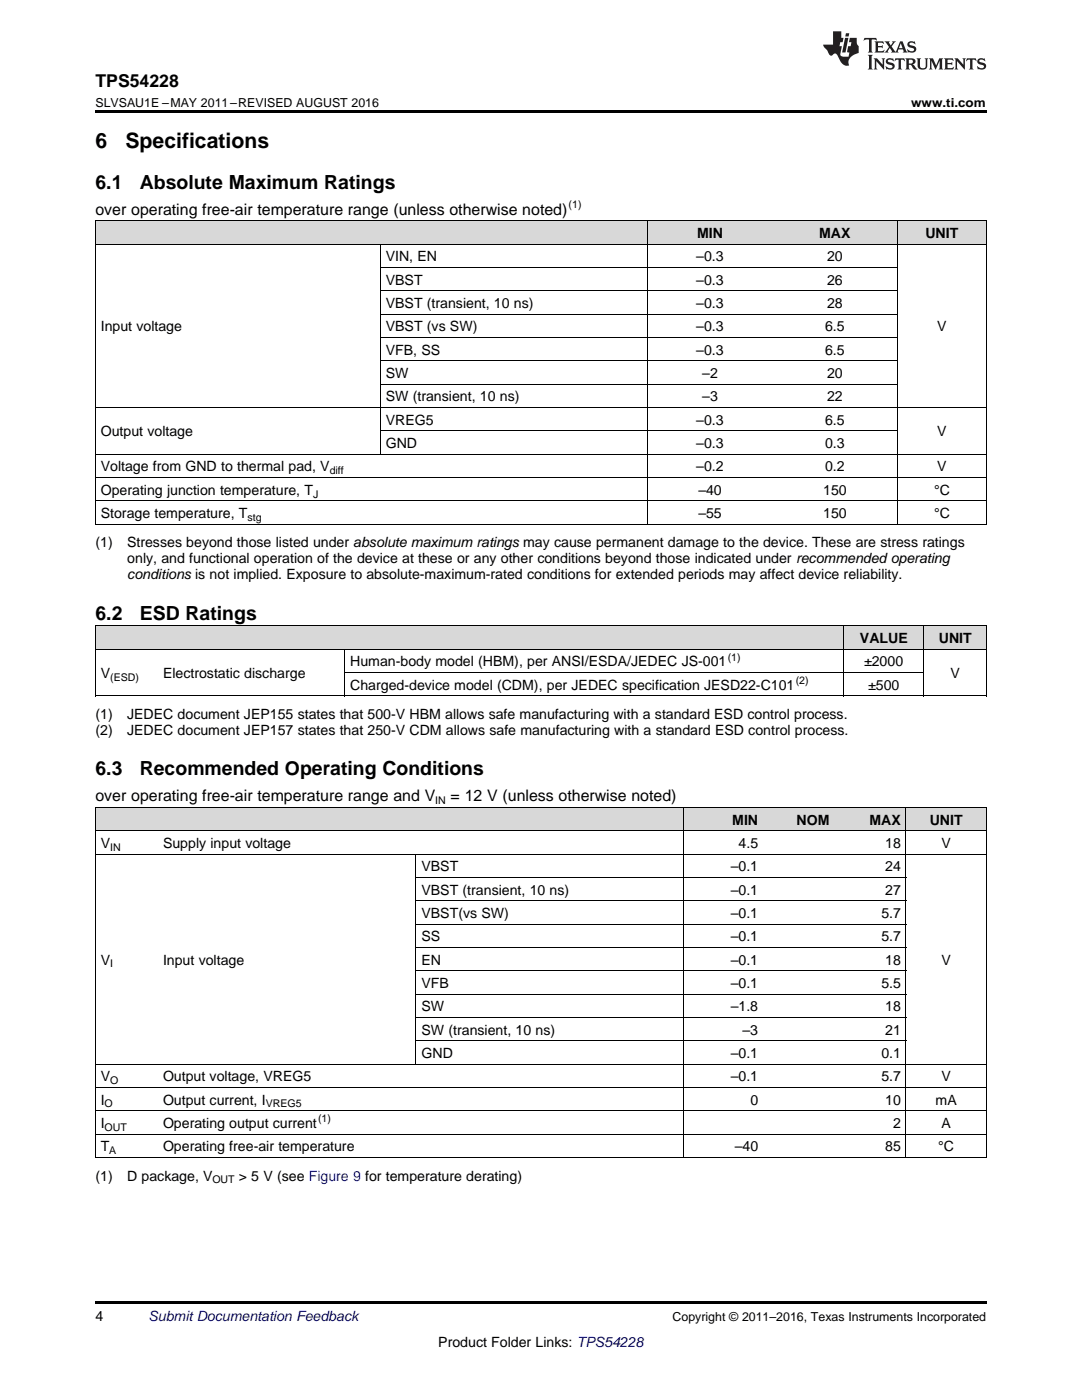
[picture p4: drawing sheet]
<svg xmlns="http://www.w3.org/2000/svg" width="216mm" height="279mm" viewBox="0 0 216 279" stroke-linecap="round" stroke-linejoin="round" font-family="sans-serif">
<defs><g id="words">
<g font-size="4.2">
<text x="19" y="29.6">6</text>
<text x="25" y="29.6">Specifications</text>
</g>
<g font-size="3.9">
<text x="19" y="37.7">6.1</text>
<text x="27.9" y="37.7">Absolute Maximum Ratings</text>
<text x="19" y="123.7">6.2</text>
<text x="27.9" y="123.7">ESD Ratings</text>
<text x="19" y="154.8">6.3</text>
<text x="27.9" y="154.8">Recommended Operating Conditions</text>
</g>
<text font-size="3.5" x="19" y="17.3">TPS54228</text>
<g font-size="3.2">
<text x="19" y="42.9">over operating free-air temperature range (unless otherwise noted)</text>
<text x="19" y="159.9">over operating free-air temperature range and V</text>
<text x="89.9" y="159.9">= 12 V (unless otherwise noted)</text>
</g>
<g font-size="2.8">
<text x="139.1" y="47.5">MIN</text>
<text x="163.4" y="47.5">MAX</text>
<text x="184.6" y="47.5">UNIT</text>
<text x="77" y="52.2">VIN, EN</text>
<text x="138.9" y="52.2">–0.3</text>
<text x="165" y="52.2">20</text>
<text x="77" y="56.8">VBST</text>
<text x="138.9" y="56.8">–0.3</text>
<text x="165" y="56.8">26</text>
<text x="77" y="61.5">VBST (transient, 10 ns)</text>
<text x="138.9" y="61.5">–0.3</text>
<text x="165" y="61.5">28</text>
<text x="20.1" y="66.1">Input voltage</text>
<text x="77" y="66.1">VBST (vs SW)</text>
<text x="77" y="70.8">VFB, SS</text>
<text x="138.9" y="66.1">–0.3</text>
<text x="138.9" y="70.8">–0.3</text>
<text x="164.6" y="66.1">6.5</text>
<text x="164.6" y="70.8">6.5</text>
<text x="187" y="66.1">V</text>
<text x="77" y="75.5">SW</text>
<text x="140.1" y="75.5">–2</text>
<text x="165" y="75.5">20</text>
<text x="77" y="80.1">SW (transient, 10 ns)</text>
<text x="140.1" y="80.1">–3</text>
<text x="165" y="80.1">22</text>
<text x="20.1" y="87.1">Output voltage</text>
<text x="77" y="84.8">VREG5</text>
<text x="77" y="89.4">GND</text>
<text x="138.9" y="84.8">–0.3</text>
<text x="138.9" y="89.4">–0.3</text>
<text x="164.6" y="84.8">6.5</text>
<text x="164.6" y="89.4">0.3</text>
<text x="187" y="87.1">V</text>
<text x="20.1" y="94.1">Voltage from GND to thermal pad, V</text>
<text x="138.9" y="94.1">–0.2</text>
<text x="164.6" y="94.1">0.2</text>
<text x="187" y="94.1">V</text>
<text x="20.1" y="98.7">Operating junction temperature, T</text>
<text x="139.3" y="98.7">–40</text>
<text x="164.3" y="98.7">150</text>
<text x="186.4" y="98.7">°C</text>
<text x="20.1" y="103.4">Storage temperature, T</text>
<text x="139.3" y="103.4">–55</text>
<text x="164.3" y="103.4">150</text>
<text x="186.4" y="103.4">°C</text>
<text x="19" y="109.3">(1)</text>
<text x="25.4" y="109.3">Stresses beyond those listed under absolute maximum ratings may cause permanent damage to the device. These are stress ratings</text>
<text x="25.4" y="112.4">only, and functional operation of the device at these or any other conditions beyond those indicated under recommended operating</text>
<text x="25.4" y="115.6">conditions is not implied. Exposure to absolute-maximum-rated conditions for extended periods may affect device reliability.</text>
<text x="171.6" y="128.3">VALUE</text>
<text x="187.3" y="128.3">UNIT</text>
<text x="20.1" y="135.3">V</text>
<text x="32.5" y="135.3">Electrostatic discharge</text>
<text x="69.9" y="133">Human-body model (HBM), per ANSI/ESDA/JEDEC JS-001</text>
<text x="69.9" y="137.7">Charged-device model (CDM), per JEDEC specification JESD22-C101</text>
<text x="172.4" y="133">±2000</text>
<text x="173.2" y="137.7">±500</text>
<text x="189.7" y="135.3">V</text>
<text x="19" y="143.5">(1)</text>
<text x="25.4" y="143.5">JEDEC document JEP155 states that 500-V HBM allows safe manufacturing with a standard ESD control process.</text>
<text x="19" y="146.7">(2)</text>
<text x="25.4" y="146.7">JEDEC document JEP157 states that 250-V CDM allows safe manufacturing with a standard ESD control process.</text>
<text x="146.1" y="164.6">MIN</text>
<text x="159" y="164.6">NOM</text>
<text x="173.5" y="164.6">MAX</text>
<text x="185.5" y="164.6">UNIT</text>
<text x="20.1" y="169.2">V</text>
<text x="32.5" y="169.2">Supply input voltage</text>
<text x="84.1" y="173.9">VBST</text>
<text x="145.8" y="173.9">–0.1</text>
<text x="147.4" y="169.2">4.5</text>
<text x="176.6" y="169.2">18</text>
<text x="176.6" y="173.9">24</text>
<text x="187.9" y="169.2">V</text>
<text x="84.1" y="178.5">VBST (transient, 10 ns)</text>
<text x="145.8" y="178.5">–0.1</text>
<text x="176.6" y="178.5">27</text>
<text x="84.1" y="183.2">VBST(vs SW)</text>
<text x="145.8" y="183.2">–0.1</text>
<text x="175.9" y="183.2">5.7</text>
<text x="84.1" y="187.9">SS</text>
<text x="145.8" y="187.9">–0.1</text>
<text x="175.9" y="187.9">5.7</text>
<text x="20.1" y="192.5">V</text>
<text x="32.5" y="192.5">Input voltage</text>
<text x="84.1" y="192.5">EN</text>
<text x="84.1" y="197.2">VFB</text>
<text x="145.8" y="192.5">–0.1</text>
<text x="145.8" y="197.2">–0.1</text>
<text x="175.9" y="197.2">5.5</text>
<text x="176.6" y="192.5">18</text>
<text x="187.9" y="192.5">V</text>
<text x="84.1" y="201.8">SW</text>
<text x="145.8" y="201.8">–1.8</text>
<text x="176.6" y="201.8">18</text>
<text x="84.1" y="206.5">SW (transient, 10 ns)</text>
<text x="148.2" y="206.5">–3</text>
<text x="176.6" y="206.5">21</text>
<text x="20.1" y="215.8">V</text>
<text x="32.5" y="215.8">Output voltage, VREG5</text>
<text x="84.1" y="211.1">GND</text>
<text x="145.8" y="211.1">–0.1</text>
<text x="145.8" y="215.8">–0.1</text>
<text x="175.9" y="211.1">0.1</text>
<text x="175.9" y="215.8">5.7</text>
<text x="187.9" y="215.8">V</text>
<text x="20.1" y="220.5">I</text>
<text x="32.5" y="220.5">Output current, I</text>
<text x="149.8" y="220.5">0</text>
<text x="176.6" y="220.5">10</text>
<text x="186.7" y="220.5">mA</text>
<text x="20.1" y="225.1">I</text>
<text x="32.5" y="225.1">Operating output current</text>
<text x="178.2" y="225.1">2</text>
<text x="187.9" y="225.1">A</text>
<text x="20.1" y="229.8">T</text>
<text x="32.5" y="229.8">Operating free-air temperature</text>
<text x="146.6" y="229.8">–40</text>
<text x="176.6" y="229.8">85</text>
<text x="187.2" y="229.8">°C</text>
<text x="19" y="235.6">(1)</text>
<text x="25.4" y="235.6">D package, V</text>
<text x="47.7" y="235.6">&gt; 5 V (see Figure 9 for temperature derating)</text>
<text x="19" y="263.6">4</text>
<text x="87.5" y="268.9">Product Folder Links: TPS54228</text>
</g>
<text font-size="2.8" fill="#0000c8" x="29.6" y="263.6">Submit Documentation Feedback</text>
<g font-size="2.5">
<text x="19" y="21.4">SLVSAU1E –MAY 2011–REVISED AUGUST 2016</text>
<text x="181.8" y="21.4">www.ti.com</text>
<text x="134.2" y="263.6">Copyright © 2011–2016, Texas Instruments Incorporated</text>
</g>
<g font-size="2.1">
<text x="113.5" y="41.6">(1)</text>
<text x="65.8" y="94.7">diff</text>
<text x="62.5" y="99.3">J</text>
<text x="49.4" y="104">stg</text>
<text x="145.2" y="131.9">(1)</text>
<text x="22" y="135.9">(ESD)</text>
<text x="158.8" y="136.5">(2)</text>
<text x="86.9" y="160.5">IN</text>
<text x="22" y="169.8">IN</text>
<text x="22" y="193.1">I</text>
<text x="20.9" y="221">O</text>
<text x="22" y="216.4">O</text>
<text x="53" y="221">VREG5</text>
<text x="20.9" y="225.7">OUT</text>
<text x="63.5" y="224">(1)</text>
<text x="21.8" y="230.3">A</text>
<text x="42.4" y="236.2">OUT</text>
</g>
</g></defs>
<g fill="#d8d8d8">
<path d="M19 161.2h12.5v4.6h-12.5z"/>
<path d="M31.5 161.2h51.5v4.6h-51.5z"/>
<path d="M83 161.2h53.4v4.6h-53.4z"/>
<path d="M136.4 161.2h16v4.6h-16z"/>
<path d="M152.4 161.2h14.2v4.6h-14.2z"/>
<path d="M166.6 161.2h14.2v4.6h-14.2z"/>
<path d="M180.8 161.2h16v4.6h-16z"/>
<path d="M19 125h12.5v4.6h-12.5z"/>
<path d="M31.5 125h37.3v4.6h-37.3z"/>
<path d="M68.8 125h99.6v4.6h-99.6z"/>
<path d="M168.4 125h16v4.6h-16z"/>
<path d="M184.4 125h12.4v4.6h-12.4z"/>
<path d="M19 44.1h56.9v4.7h-56.9z"/>
<path d="M75.9 44.1h53.4v4.7h-53.4z"/>
<path d="M129.3 44.1h24.9v4.7h-24.9z"/>
<path d="M154.2 44.1h24.9v4.7h-24.9z"/>
<path d="M179.1 44.1h17.7v4.7h-17.7z"/>
</g>
<g fill="#000">
<path d="M19 22h177.8v.5h-177.8zM19 138.9h.2zM68.7 138.9h.1zM168.3 138.9h.1zM184.3 138.9h.1zM196.7 138.9h.1zM19 231h.2zM82.9 231h.1zM136.3 231h.1zM152.3 231h.1zM166.5 231h.1zM180.7 231h.1z"/>
<path d="M196.7 231h.1zM19 259.7h177.8v.5h-177.8z"/>
</g>
<g fill="none" stroke="#000" stroke-width=".2">
<path d="M19 48.7h177.8M19 44.1h177.8M19.1 44.1v60.6M75.9 48.8v41.9M75.9 58h103.1M75.9 53.4h103.1M129.2 44.1v60.6M179 44.1v60.6M196.8 44.1v60.6M75.9 76.7h103.1M75.9 72h103.1M75.9 67.4h103.1"/>
<path d="M75.9 62.7h103.1M19 100h177.8M19 95.3h177.8M19 90.6h177.8M19 81.3h177.8M75.9 86h103.1M19 104.6h177.8M19 124.9h177.8v14M19 138.9h177.8M19 129.6h177.8M19.1 124.9v14M68.8 129.6v9.3"/>
<path d="M68.8 134.2h115.6M168.3 124.9v14M184.3 124.9v14M19 161.1h177.8v69.9M19 170.4h177.8M19 165.8h177.8M19.1 161.1v69.9M83 170.5v41.9M83 179.8h97.8M83 175.1h97.8M136.3 161.1v69.9M180.8 161.1v69.9"/>
<path d="M83 198.4h97.8M83 193.7h97.8M83 189.1h97.8M83 184.4h97.8M19 217h177.8M19 212.4h177.8M83 207.7h97.8M83 203h97.8M19 231h177.8M19 226.3h177.8M19 221.7h177.8"/>
</g>
<g fill="#231f20">
<path d="M172.5 7.6l-.1 .5 .4-.2h.6v.1v2.1l-.2 .4h.9l-.2-.4v-2.1l.1-.1h.5l.5 .2-.2-.5zM174.5 8.3l.2 .3v1.5l-.2 .4h1.8l.2-.6a1.04 1.04 0 0 1-1.3 .2v-.7h.6l.3 .2v-.6l-.3 .2h-.6v-.6l.8-.1 .4 .3-.2-.5zM176.5 8.3l.9 1.1-.9 1.1h.8l-.2-.2 .4-.7 .5 .7-.2 .2h1.5l-.2-.2 .2-.4h.9l.1 .4-.2 .2h1l-.3-.3-.7-1.9h-.5l-.9 2-.8-1 .9-1h-.8l.1 .3-.4 .5-.3-.6 .1-.2zM179.7 8.6l.4 1h-.7zM181.3 8.4a.63 .63 0 0 0-.2 .7 .63 .63 0 0 0 .6 .4l.6 .2 .1 .2a.75 .75 0 0 1-.7 .4 .75 .75 0 0 1-.6-.5l.1 .7 .1-.1a1.11 1.11 0 0 0 1.5-.6 1.13 1.13 0 0 0-1.2-.8l-.1-.4a1.04 1.04 0 0 1 1.2 .2l-.2-.5-.2 .1-.4-.2zM173.2 10.9l.2 .4v2.2l-.2 .4h1l-.3-.4v-2.2l.3-.4zM174.3 11.6l.3 .4v1.5l-.3 .4h.8l-.2-.4v-1.3l1.5 1.7v-1.9l.2-.4h-.7l.2 .4v.9l-1.1-1.3zM177 11.8a.62 .62 0 0 0-.2 .7 .62 .62 0 0 0 .6 .4l.6 .1 .1 .3a.76 .76 0 0 1-.7 .3 .76 .76 0 0 1-.7-.4l.2 .7 .1-.1a1.11 1.11 0 0 0 1.5-.6 1.13 1.13 0 0 0-1.2-.8l-.1-.4a1.04 1.04 0 0 1 1.2 .2l-.2-.6-.2 .1-.5-.1zM178.7 11.6l-.2 .6a.61 .61 0 0 1 .8-.3v1.6l-.2 .4h.9l-.2-.4v-1.6a.63 .63 0 0 1 .7 .3l-.1-.6zM180.6 11.6l.3 .4v1.5l-.3 .4h1l-.2-.2-.1-.8 .6 .2a.76 .76 0 0 0 1.2 .7l-1-1a.58 .58 0 0 0 .6-.5 .58 .58 0 0 0-.5-.6zM181.4 11.9h.1a.45 .45 0 0 1 .5 .1 .45 .45 0 0 1 .1 .5l-.8 .2zM182.9 11.6l.2 .2a2.17 2.17 0 0 0 .3 1.9 .99 .99 0 0 0 1.6-.6v-1.1l.2-.4h-.7l.2 .2a1.92 1.92 0 0 1-.2 1.8 .6 .6 0 0 1-.9-.5v-1.1l.2-.4zM185.4 11.6l.2 .4v1.5l-.2 .4h.7l-.2-.4v-1.4l.8 1.8 .8-1.8v1.4l-.2 .4h.9l-.2-.4v-1.5l.2-.4h-.8l-.6 1.5-.6-1.5zM188.4 11.6l.2 .4v1.5l-.2 .4h1.8l.1-.6a1.04 1.04 0 0 1-1.2 .1v-.6h.5l.4 .2v-.6l-.4 .2h-.5v-.7h.8l.3 .3-.1-.6zM190.5 11.6l.2 .4v1.5l-.2 .4h.7l-.2-.4v-1.3l1.5 1.7v-1.9l.2-.4h-.7l.2 .4v.9l-1.1-1.3zM192.9 11.6l-.1 .6a.61 .61 0 0 1 .7-.3l.1 1.6-.3 .4h1l-.3-.4 .1-1.6a.63 .63 0 0 1 .7 .3l-.1-.6zM195.2 11.8a.62 .62 0 0 0-.2 .7 .62 .62 0 0 0 .6 .4l.6 .1 .1 .3a.76 .76 0 0 1-.7 .3 .76 .76 0 0 1-.6-.4l.1 .7 .1-.1a1.11 1.11 0 0 0 1.6-.6 1.13 1.13 0 0 0-1.3-.8l-.1-.4a1.04 1.04 0 0 1 1.2 .2l-.1-.6-.2 .1-.5-.1z"/>
<path d="M166.2 6.3v2.6h-1.9v.4l.8 .9a.91 .91 0 0 0 1 .8 .56 .56 0 0 1 .5-.3 .56 .56 0 0 1 .5 .3l.4 .8a1.53 1.53 0 0 0 1.9 1.2 1.54 1.54 0 0 1 1-2.1l.9-.3v-1.4a1.52 1.52 0 0 1-.4-1.6h-1.3l-.2 .8h.5l-.2 .8h-.5l-.1 1v.2l.4 .1-.2 .8a1.93 1.93 0 0 1-1.6-.3l.3-1.8h-.5l.2-.8h.4l.2-.8h-.4v-1.3zM168.6 7.6l-.6 2.9h.7l.6-2.9zM168.8 6.6l-.1 .7h.6l.2-.7z"/>
</g>
<use href="#words"/>
</svg>
